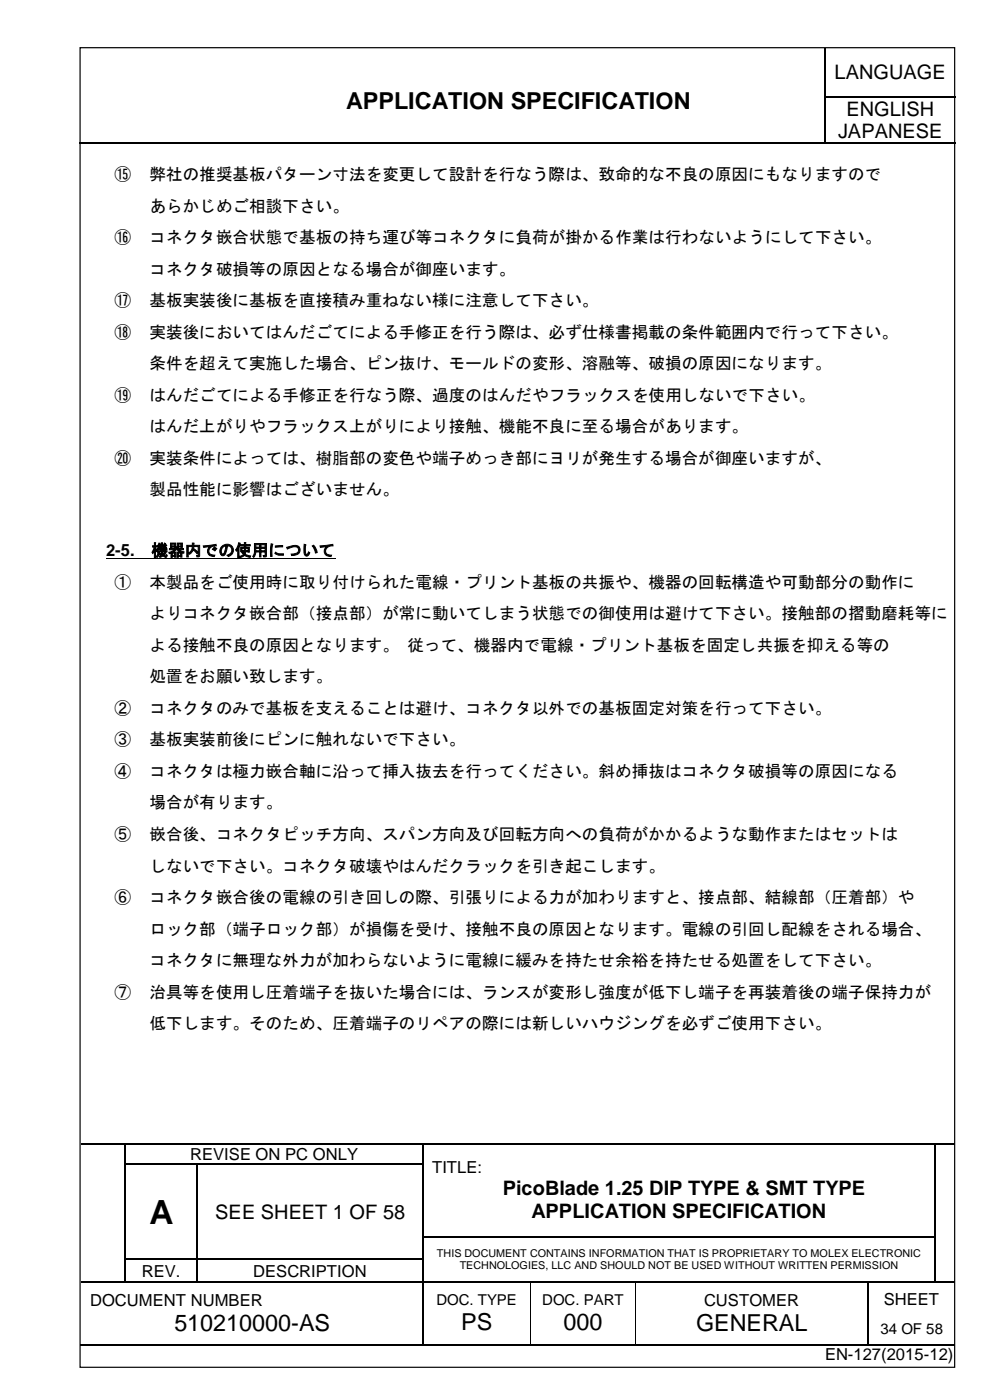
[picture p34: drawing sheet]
<svg xmlns="http://www.w3.org/2000/svg" width="210mm" height="297mm" viewBox="0 0 210 297" stroke-linecap="round" stroke-linejoin="round" font-family="sans-serif">
<defs><g id="words">
<text font-size="7.1" x="31.7" y="259.6">A</text>
<g font-size="5">
<text x="73.4" y="23">APPLICATION SPECIFICATION</text>
<text x="37" y="282.4">510210000-AS</text>
<text x="97.8" y="282.2">PS</text>
<text x="119.4" y="282.2">000</text>
<text x="147.6" y="282.4">GENERAL</text>
</g>
<g font-size="4.2">
<text x="176.9" y="16.7">LANGUAGE</text>
<text x="177.7" y="29.4">JAPANESE</text>
<text x="179.4" y="24.5">ENGLISH</text>
<text x="106.6" y="253.6">PicoBlade 1.25 DIP TYPE &amp; SMT TYPE</text>
<text x="45.6" y="258.6">SEE SHEET 1 OF 58</text>
<text x="112.7" y="258.4">APPLICATION SPECIFICATION</text>
</g>
<g font-size="3.5">
<text x="24.3" y="38.1">⑮</text>
<text x="31.7" y="38.1">弊社の推奨基板パターン寸法を変更して設計を行なう際は、致命的な不良の原因にもなりますので</text>
<text x="31.7" y="44.9">あらかじめご相談下さい。</text>
<text x="24.3" y="51.6">⑯</text>
<text x="31.7" y="51.6">コネクタ嵌合状態で基板の持ち運び等コネクタに負荷が掛かる作業は行わないようにして下さい。</text>
<text x="31.7" y="58.3">コネクタ破損等の原因となる場合が御座います。</text>
<text x="24.3" y="64.9">⑰</text>
<text x="31.7" y="64.9">基板実装後に基板を直接積み重ねない様に注意して下さい。</text>
<text x="24.3" y="71.6">⑱</text>
<text x="31.7" y="71.6">実装後においてはんだごてによる手修正を行う際は、必ず仕様書掲載の条件範囲内で行って下さい。</text>
<text x="31.7" y="78.3">条件を超えて実施した場合、ピン抜け、モールドの変形、溶融等、破損の原因になります。</text>
<text x="24.3" y="85">⑲</text>
<text x="31.7" y="85">はんだごてによる手修正を行なう際、過度のはんだやフラックスを使用しないで下さい。</text>
<text x="31.7" y="91.7">はんだ上がりやフラックス上がりにより接触、機能不良に至る場合があります。</text>
<text x="24.3" y="98.4">⑳</text>
<text x="31.7" y="98.4">実装条件によっては、樹脂部の変色や端子めっき部にヨリが発生する場合が御座いますが、</text>
<text x="31.7" y="105.1">製品性能に影響はございません。</text>
<text x="22.5" y="118">2-5.</text>
<text x="32.1" y="118">機器内での使用について</text>
<text x="24.3" y="124.6">①</text>
<text x="31.7" y="124.6">本製品をご使用時に取り付けられた電線・プリント基板の共振や、機器の回転構造や可動部分の動作に</text>
<text x="31.7" y="131.3">よりコネクタ嵌合部（接点部）が常に動いてしまう状態での御使用は避けて下さい。接触部の摺動磨耗等に</text>
<text x="31.7" y="138">よる接触不良の原因となります。 従って、機器内で電線・プリント基板を固定し共振を抑える等の</text>
<text x="31.7" y="144.7">処置をお願い致します。</text>
<text x="24.3" y="151.4">②</text>
<text x="31.7" y="151.4">コネクタのみで基板を支えることは避け、コネクタ以外での基板固定対策を行って下さい。</text>
<text x="24.3" y="158.1">③</text>
<text x="31.7" y="158.1">基板実装前後にピンに触れないで下さい。</text>
<text x="24.3" y="164.8">④</text>
<text x="31.7" y="164.8">コネクタは極力嵌合軸に沿って挿入抜去を行ってください。斜め挿抜はコネクタ破損等の原因になる</text>
<text x="31.7" y="171.5">場合が有ります。</text>
<text x="24.3" y="178.2">⑤</text>
<text x="31.7" y="178.2">嵌合後、コネクタピッチ方向、スパン方向及び回転方向への負荷がかかるような動作またはセットは</text>
<text x="31.7" y="184.9">しないで下さい。コネクタ破壊やはんだクラックを引き起こします。</text>
<text x="24.3" y="191.6">⑥</text>
<text x="31.7" y="191.6">コネクタ嵌合後の電線の引き回しの際、引張りによる力が加わりますと、接点部、結線部（圧着部）や</text>
<text x="31.7" y="198.3">ロック部（端子ロック部）が損傷を受け、接触不良の原因となります。電線の引回し配線をされる場合、</text>
<text x="31.7" y="205">コネクタに無理な外力が加わらないように電線に緩みを持たせ余裕を持たせる処置をして下さい。</text>
<text x="24.3" y="211.6">⑦</text>
<text x="31.7" y="211.6">治具等を使用し圧着端子を抜いた場合には、ランスが変形し強度が低下し端子を再装着後の端子保持力が</text>
<text x="31.7" y="218.3">低下します。そのため、圧着端子のリペアの際には新しいハウジングを必ずご使用下さい。</text>
<text x="40.3" y="246.1">REVISE ON PC ONLY</text>
<text x="91.6" y="248.9">TITLE:</text>
<text x="30.1" y="270.8">REV.</text>
<text x="53.7" y="270.8">DESCRIPTION</text>
<text x="19.1" y="277">DOCUMENT NUMBER</text>
<text x="149.3" y="277">CUSTOMER</text>
<text x="187.4" y="276.8">SHEET</text>
<text x="174.9" y="288.6">EN-127(2015-12)</text>
</g>
<g font-size="3.2">
<text x="92.5" y="276.9">DOC. TYPE</text>
<text x="115" y="276.9">DOC. PART</text>
<text x="186.6" y="283">34 OF 58</text>
</g>
<g font-size="2.3">
<text x="92.6" y="266.6">THIS DOCUMENT CONTAINS INFORMATION THAT IS PROPRIETARY TO MOLEX ELECTRONIC</text>
<text x="97.5" y="269.3">TECHNOLOGIES, LLC AND SHOULD NOT BE USED WITHOUT WRITTEN PERMISSION</text>
</g>
</g></defs>
<g fill="none" stroke="#000" stroke-width=".25">
<path d="M175 10.2v10.2M16.8 30.4h158M175 20.6v9.7M175.1 20.5h27.4M175.1 30.4h27.4M17.2 242.6h9.3M26.6 242.8v4M26.6 247.1v4.8M26.6 252.2v4.9M26.6 257.3v4.9M26.7 242.6h62.9M26.7 247h15"/>
<path d="M41.8 247.1v4.8M41.8 252.2v4.9M41.8 257.3v4.9M42 247h47.6M89.7 242.8v4M89.7 247.1v4.8M89.7 252.2v4.9M89.7 257.3v4.9M89.8 242.6h108.3M198.2 242.8v4M198.2 247.1v4.8M198.2 252.2v4.9"/>
<path d="M198.2 257.3v4.9M198.4 242.6h4M17.2 272h9.3M26.6 262.5v4.6M26.6 267.3v4.6M26.7 267.2h15M26.7 272h15M41.8 262.5v4.6M41.8 267.3v4.6M42 267.2h47.6M42 272h47.6M89.7 262.5v4.6"/>
<path d="M89.7 267.3v4.6M89.7 272.2v12.9M89.8 262.3h108.3M89.8 272h22.6M112.6 272h22M134.9 272h49M184 272.2v12.9M184.1 272h14M198.2 262.5v4.6M198.2 267.3v4.6M198.4 272h4M16.9 285.2h72.7"/>
<path d="M89.8 285.2h22.6M112.6 285.2h22M134.9 285.2h49M184.1 285.2h18.3"/>
</g>
<g fill="#000">
<path d="M174.8 20.4h.3v.2h-.3z" fill-rule="evenodd"/>
<path d="M174.8 30.3h.3v.3h-.3z" fill-rule="evenodd"/>
<path d="M26.5 242.5h.2v.3h-.2z" fill-rule="evenodd"/>
<path d="M26.5 246.8h.2v.3h-.2z" fill-rule="evenodd"/>
<path d="M26.5 251.9h.2v.3h-.2z" fill-rule="evenodd"/>
<path d="M26.5 257.1h.2v.2h-.2z" fill-rule="evenodd"/>
<path d="M41.7 246.8h.3v.3h-.3z" fill-rule="evenodd"/>
<path d="M41.7 251.9h.3v.3h-.3z" fill-rule="evenodd"/>
<path d="M41.7 257.1h.3v.2h-.3z" fill-rule="evenodd"/>
<path d="M89.6 242.5h.2v.3h-.2z" fill-rule="evenodd"/>
<path d="M89.6 246.8h.2v.3h-.2z" fill-rule="evenodd"/>
<path d="M89.6 251.9h.2v.3h-.2z" fill-rule="evenodd"/>
<path d="M89.6 257.1h.2v.2h-.2z" fill-rule="evenodd"/>
<path d="M198.1 242.5h.3v.3h-.3z" fill-rule="evenodd"/>
<path d="M198.1 246.8h.3v.3h-.3z" fill-rule="evenodd"/>
<path d="M198.1 251.9h.3v.3h-.3z" fill-rule="evenodd"/>
<path d="M198.1 257.1h.3v.2h-.3z" fill-rule="evenodd"/>
<path d="M26.5 262.2h.2v.3h-.2z" fill-rule="evenodd"/>
<path d="M26.5 267.1h.2v.2h-.2z" fill-rule="evenodd"/>
<path d="M26.5 271.9h.2v.3h-.2z" fill-rule="evenodd"/>
<path d="M41.7 262.2h.3v.3h-.3z" fill-rule="evenodd"/>
<path d="M41.7 267.1h.3v.2h-.3z" fill-rule="evenodd"/>
<path d="M41.7 271.9h.3v.3h-.3z" fill-rule="evenodd"/>
<path d="M89.6 262.2h.2v.3h-.2z" fill-rule="evenodd"/>
<path d="M89.6 267.1h.2v.2h-.2z" fill-rule="evenodd"/>
<path d="M89.6 271.9h.2v.3h-.2z" fill-rule="evenodd"/>
<path d="M112.4 271.9h.2v.3h-.2z" fill-rule="evenodd"/>
<path d="M134.6 271.9h.3v.3h-.3z" fill-rule="evenodd"/>
<path d="M183.9 271.9h.2v.3h-.2z" fill-rule="evenodd"/>
<path d="M198.1 262.2h.3v.3h-.3z" fill-rule="evenodd"/>
<path d="M198.1 267.1h.3v.2h-.3z" fill-rule="evenodd"/>
<path d="M198.1 271.9h.3v.3h-.3z" fill-rule="evenodd"/>
<path d="M89.6 285.1h.2v.3h-.2z" fill-rule="evenodd"/>
<path d="M112.4 285.1h.2v.3h-.2z" fill-rule="evenodd"/>
<path d="M134.6 285.1h.3v.3h-.3z" fill-rule="evenodd"/>
<path d="M183.9 285.1h.2v.3h-.2z" fill-rule="evenodd"/>
</g>
<path d="M112.5 272.2v12.9M134.7 272.2v12.9" fill="none" stroke="#000" stroke-width=".21"/>
<path d="M70.9 17.2h96.3v9.7h-96.3z" fill-rule="evenodd" fill="#fff"/>
<path d="M17 10.1h185.4v280h-185.4z" fill="none" stroke="#000" stroke-width=".25"/>
<path d="M22.5 118.6h48.6" fill="none" stroke="#000" stroke-width=".21"/>
<use href="#words"/>
</svg>
